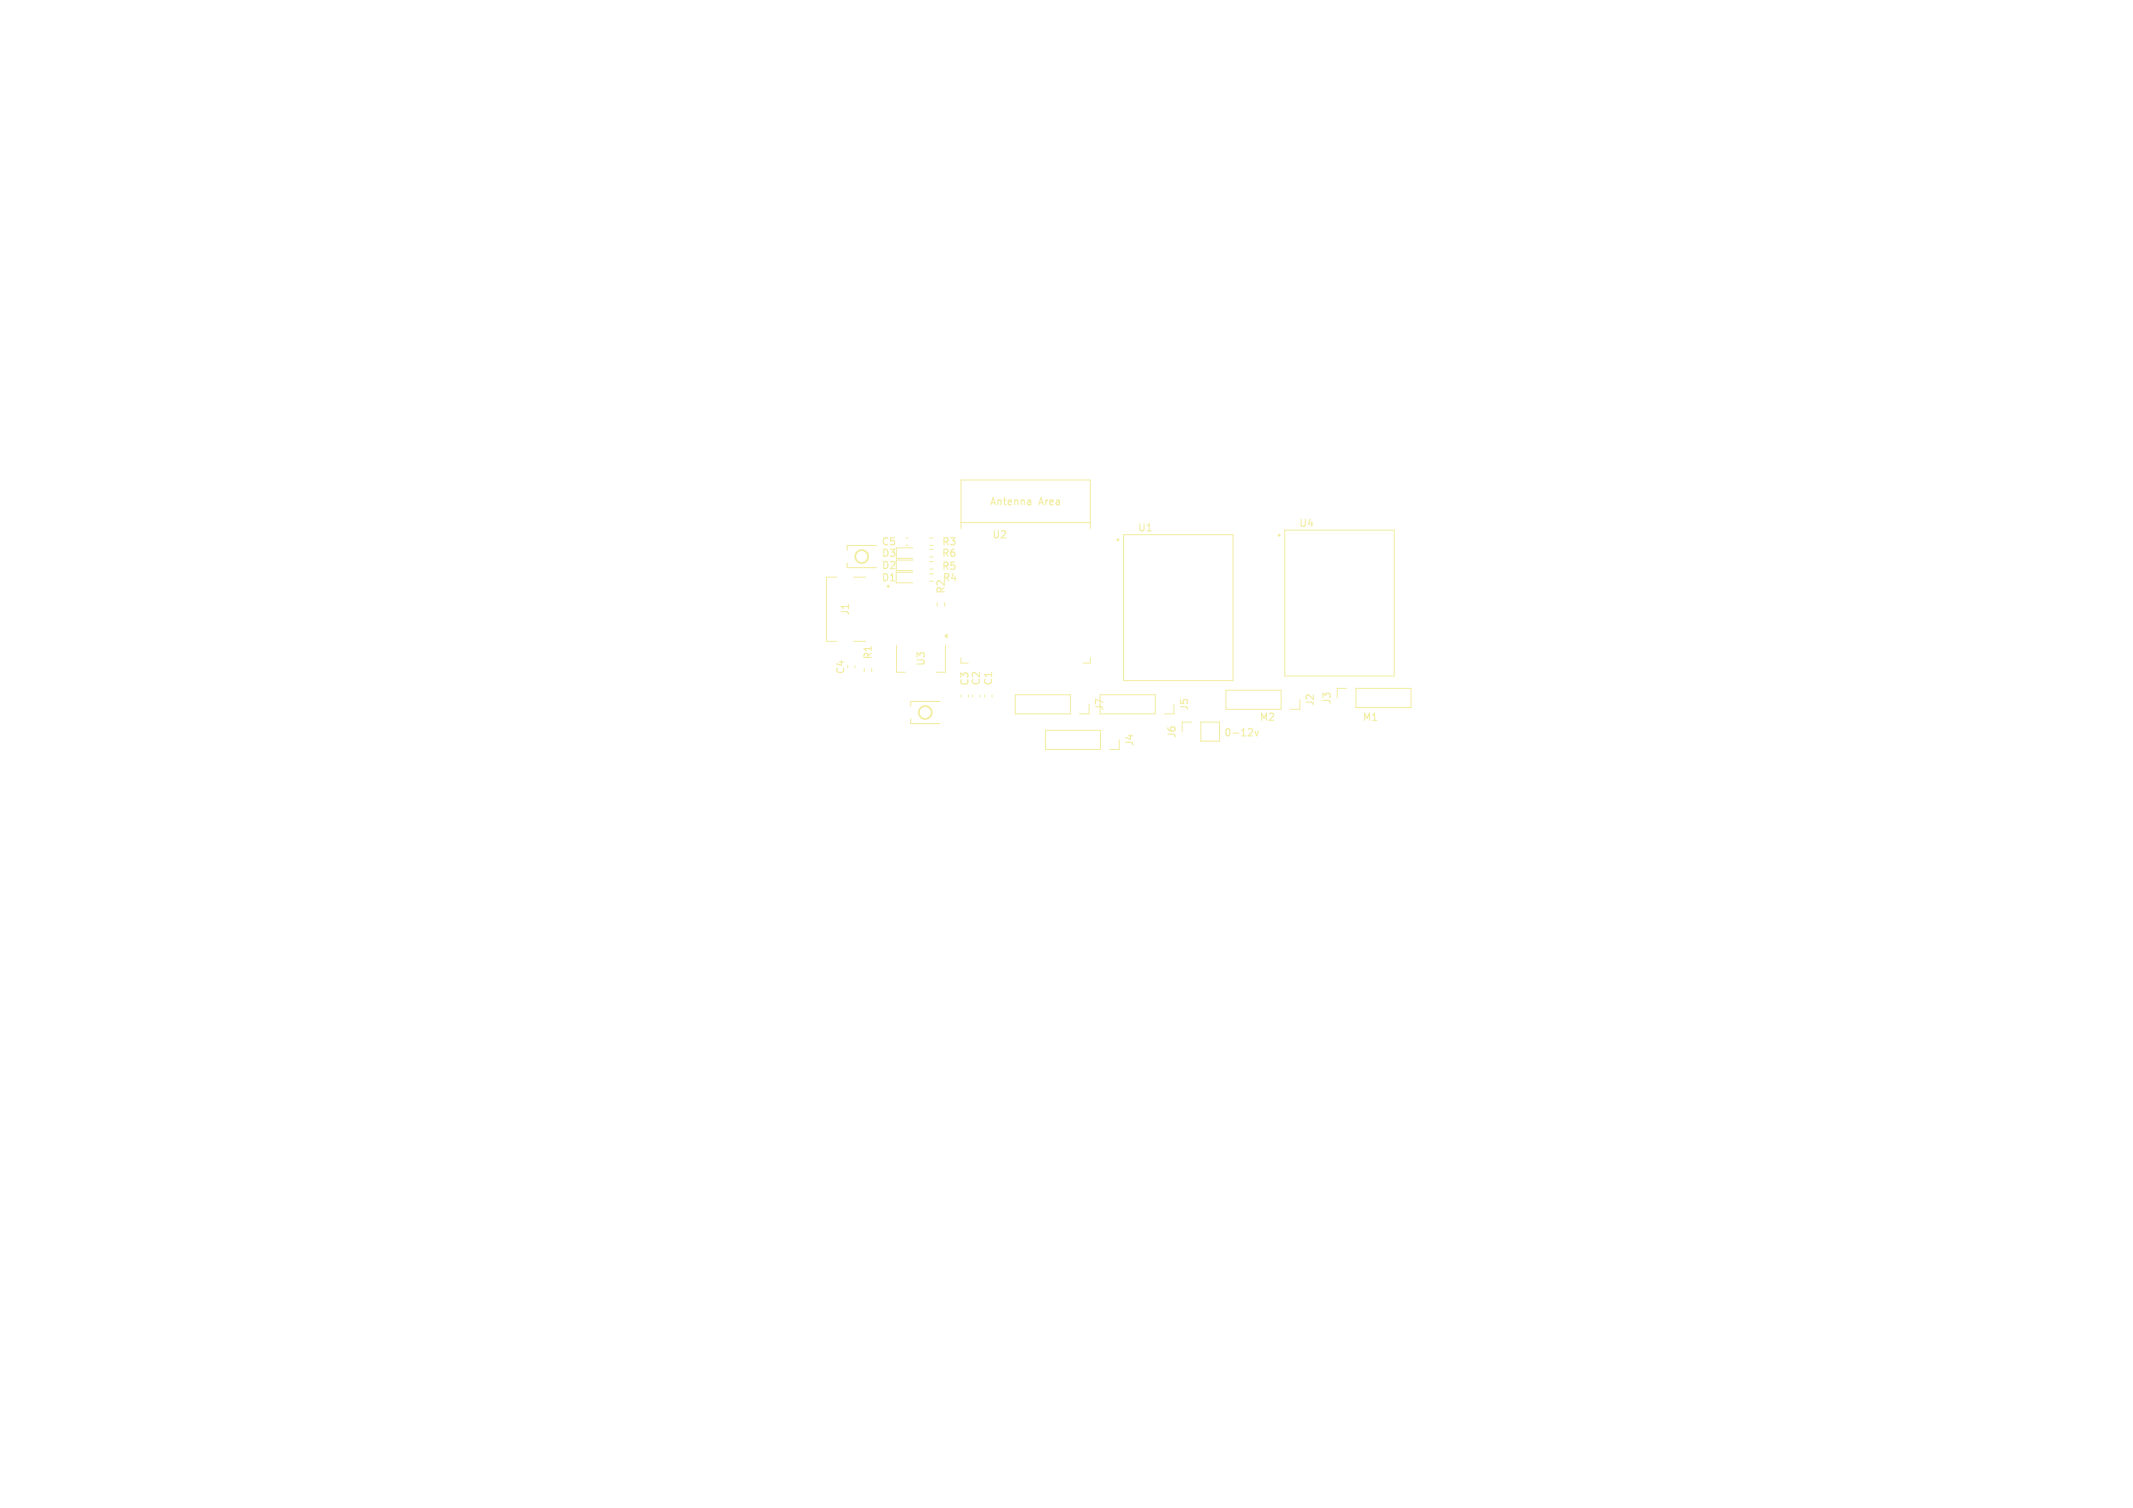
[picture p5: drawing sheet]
<svg xmlns="http://www.w3.org/2000/svg" width="297mm" height="210mm" viewBox="0 0 297 210" stroke-linecap="round" stroke-linejoin="round" font-family="sans-serif">
<defs><g id="words">
<g font-size="1.4" fill="#f2eda1">
<text x="137.7" y="70.6">Antenna</text>
<text x="144.7" y="70.6">Area</text>
<text x="122.7" y="76.2">C5</text>
<text x="122.7" y="77.8">D3</text>
<text x="131.1" y="77.8">R6</text>
<text x="131.1" y="76.2">R3</text>
<text x="138.1" y="75.2">U2</text>
<text x="158.4" y="74.2">U1</text>
<text x="180.8" y="73.6">U4</text>
<text x="122.7" y="81.2">D1</text>
<text x="122.7" y="79.5">D2</text>
<text x="131.1" y="79.6">R5</text>
<text x="131.2" y="81.2">R4</text>
<text x="131.7" y="82.8" transform="rotate(-90 131.7 82.8)">R2</text>
<text x="118.4" y="85.8" transform="rotate(-90 118.4 85.8)">J1</text>
<text x="117.8" y="94" transform="rotate(-90 117.8 94)">C4</text>
<text x="121.6" y="91.9" transform="rotate(-90 121.6 91.9)">R1</text>
<text x="129" y="92.8" transform="rotate(-90 129 92.8)">U3</text>
<text x="135" y="95.6" transform="rotate(-90 135 95.6)">C3</text>
<text x="136.6" y="95.6" transform="rotate(-90 136.6 95.6)">C2</text>
<text x="138.3" y="95.6" transform="rotate(-90 138.3 95.6)">C1</text>
<text x="153.8" y="99.1" transform="rotate(-90 153.8 99.1)">J7</text>
<text x="165.6" y="99.1" transform="rotate(-90 165.6 99.1)">J5</text>
<text x="175.3" y="100.6">M2</text>
<text x="183.2" y="98.4" transform="rotate(-90 183.2 98.4)">J2</text>
<text x="185.5" y="98.2" transform="rotate(-90 185.5 98.2)">J3</text>
<text x="189.7" y="100.6">M1</text>
<text x="158" y="104" transform="rotate(-90 158 104)">J4</text>
<text x="163.9" y="102.9" transform="rotate(-90 163.9 102.9)">J6</text>
<text x="170.4" y="102.7">0-12v</text>
</g>
</g></defs>
<path d="M118 78.4v.7h4M122 76h-4v.6M143.2 69.6l.3 .1v.6M143.5 70.3h-.3M143.5 69.9h-.3M130.9 97.7h-4.1v.6M126.8 100.1v.7h4.1M174.3 101.5l.1 .2v.2l-.6 .6h.6M174.7 101.8l.3 .7 .2-.7" fill="none" stroke="#f2eda1" stroke-width=".15"/>
<g fill="none" stroke="#f2eda1" stroke-width=".14">
<path d="M124.8 79.5h2.3M124.8 78h2.3M124.8 77.8h2.3M124.8 76.3h2.3M126.1 74.9h.3M126.1 75.9h.3M127.1 79.7h-2.3v1.5h2.3M129.4 74.9h.5M129.4 76h.5M129.4 78.2h.5M129.4 79.3h.5M129.4 79.9h.5"/>
<path d="M129.5 76.5h.4M129.5 77.6h.4M133.8 73.6v-6.8h18v6.8M133.8 72.8h18M156.4 74.5h15.3v20.3h-15.3zM178.9 73.8h15.2v20.3h-15.2zM116.5 80.4h-1.4v8.9h1.4M118.9 80.4h1.6M118.9 89.3h1.6M119.1 92.7v.3M120.3 93.1v.5M121.4 93.1v.5"/>
<path d="M124.8 89.9v3.7h1.3M129.4 81h.5M130.5 83.9v.5M131.5 83.9v.5M131.6 89.9v3.7h-1.2M133.8 96.8v.3M133.8 91.6v.7h1M134.8 96.8v.3M135.4 96.8v.3M136.4 96.8v.3M137.1 96.8v.3M138.1 96.8v.3"/>
<path d="M141.4 96.8h7.6v2.6h-7.6zM151.6 98.1v1.3h-1.3M151.8 91.6v.7h-1M153.2 96.8h7.7v2.6h-7.7zM163.5 98.1v1.3h-1.4M170.7 96.1h7.7v2.7h-7.7zM181 97.4v1.4h-1.3M187.5 95.9h-1.3v1.3M188.8 95.9h7.7v2.6h-7.7zM145.6 101.7h7.6v2.7h-7.6zM155.8 103v1.4h-1.3M165.9 100.6h-1.3v1.3"/>
<path d="M167.2 100.6h2.6v2.6h-2.6z"/>
</g>
<g fill="none" stroke="#f2eda1" stroke-width=".2">
<circle cx="155.7" cy="75.2" r=".1"/>
<circle cx="178.1" cy="74.5" r=".1"/>
<circle cx="123.7" cy="81.6" r=".1"/>
</g>
<g fill="none" stroke="#f2eda1" stroke-width=".25">
<circle cx="120" cy="77.5" r=".9"/>
<circle cx="128.8" cy="99.2" r=".9"/>
</g>
<path d="M131.5 88.6l.4-.3v.5z" fill="#f2eda1" stroke="#f2eda1" stroke-width=".14"/>
<use href="#words"/>
</svg>
